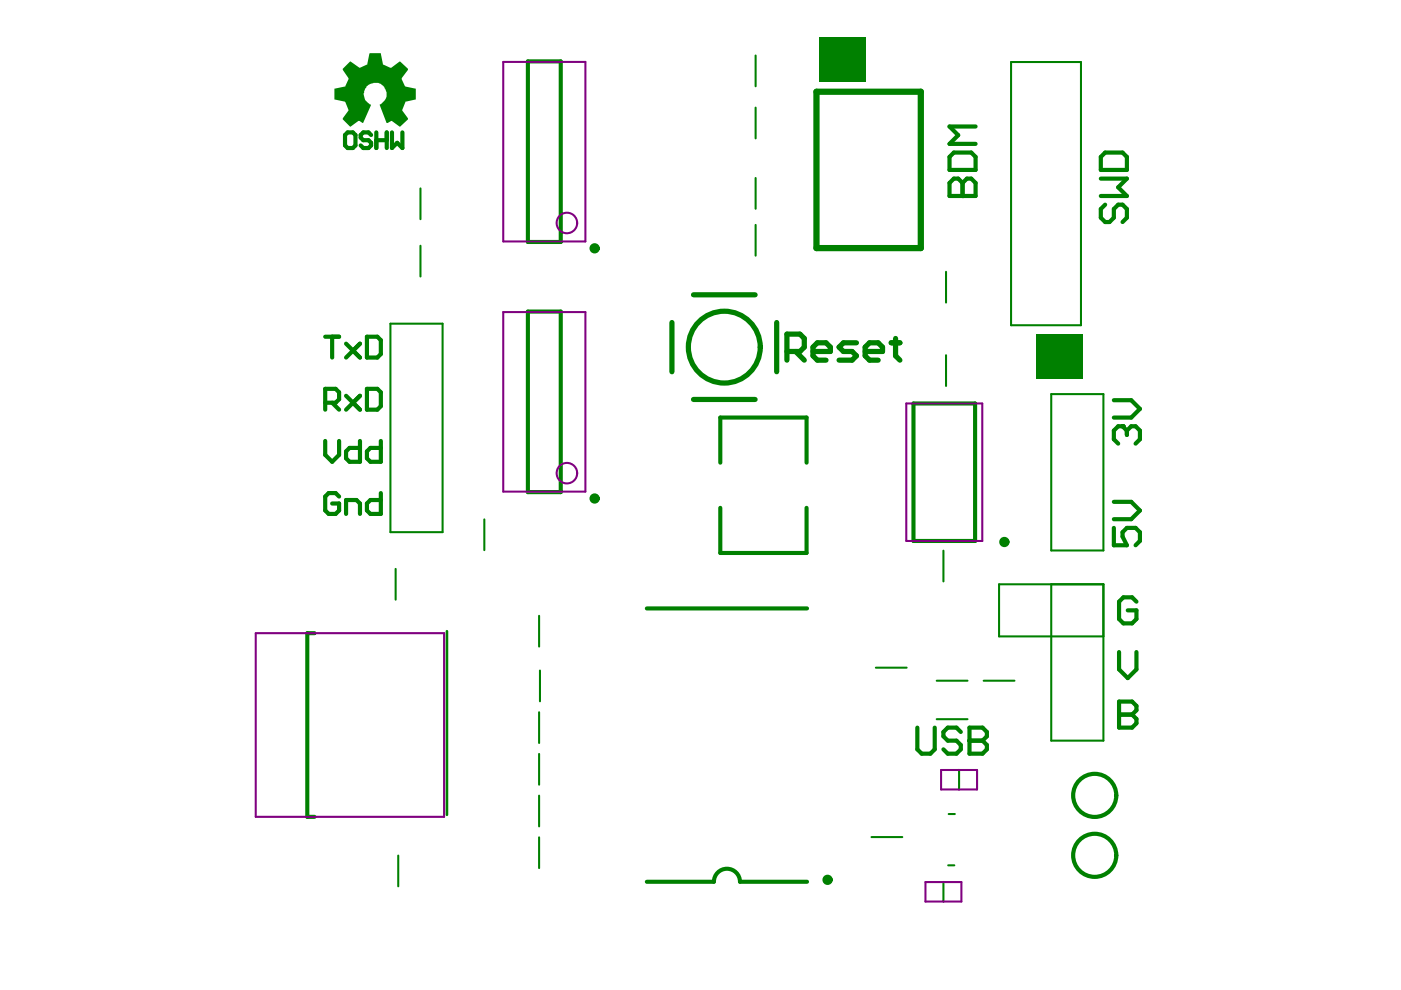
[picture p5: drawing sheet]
<svg xmlns="http://www.w3.org/2000/svg" width="297mm" height="210mm" viewBox="0 0 297 210" stroke-linecap="round" stroke-linejoin="round" font-family="sans-serif">
<g fill="#008000">
<path d="M223.9 71.1l3.3 6.1h-7.2z"/>
<path d="M175.4 11.2h7.2l-3.9 6.1z"/>
</g>
<g fill="none" stroke="#008000" stroke-width=".44">
<path d="M160.2 11.8v6.5M214.4 13.2h14.8v55.8h-14.8zM89.1 39.9v6.6M160.2 22.8v6.5M160.2 37.7v6.6M89.1 52.1v6.5M160.2 47.7v6.5M200.6 57.6v6.6M82.8 68.6h11v44.2h-11zM200.6 75.3v6.5M222.9 83.6h11v33.1h-11zM102.7 110.1v6.5"/>
<path d="M200 116.8v6.5M83.9 120.6v6.5M114.3 130.6v6.5M222.9 123.9v33.1h11v-33.1h-22.1v11h22.1M114.3 151v6.5M114.3 159.9v6.5M114.5 142.2v6.5M185.7 141.6h6.5M198.6 144.3h6.5M198.6 152.5h6.5M208.6 144.3h6.5M114.3 168.7v6.5"/>
<path d="M114.3 177.5v6.6M184.8 177.5h6.5M201.1 172.6h1.3M203.3 163.2v4.2M84.4 181.4v6.5M200 187v4.2M201 183.5h1.3"/>
</g>
<path d="M142.5 68.4v10.4M147 62.5h13.1M164.7 68.4v10.4M147 84.7h13.1" fill="none" stroke="#008000" stroke-width="1.1"/>
<path d="M94.8 133.8v39" fill="none" stroke="#008000" stroke-width=".55"/>
<path d="M111.9 13h7v38.3h-7zM111.9 66.1h7v38.2h-7zM152.7 98.1v-9.6h18.3v9.6M193.7 85.5h13v29.2h-13zM152.7 107.7v9.5h18.3v-9.5M66.7 134.3h-1.5v38.9h1.5M137.1 129h34M137.1 187h14.3M156.9 187h14.2" fill="none" stroke="#008000" stroke-width=".87"/>
<path d="M173.1 19.5h22.1v33.1h-22.1z" fill="none" stroke="#008000" stroke-width="1.3"/>
<g fill="#008000">
<path d="M219.6 70.8h9.9v9.4h-9.9z" fill-rule="evenodd"/>
<path d="M173.7 7.8h9.9v9.4h-9.9z" fill-rule="evenodd"/>
</g>
<path d="M166.8 74.5h2.8l.9-.9v-1.8l-.9-1h-2.8v5.6M168.7 74.5l1.8 1.9M172.4 74.5h3.7v-.9l-1-.9h-1.8l-.9 .9v1.8l.9 1h1.8M181.6 72.7h-2.8l-.9 .9 .9 .9h1.9l.9 .9-.9 1h-2.8M183.4 74.5h3.7v-.9l-.9-.9h-1.9l-.9 .9v1.8l.9 1h1.9M189 72.7h1.8M189.9 71.8v3.6l.9 1" fill="none" stroke="#008000" stroke-width="1.1"/>
<path d="M72.7 14.6l1.5-1.6 2 1.4 1.7-.7 .5-2.4h2.3l.5 2.4 1.5 .7h.3l1.8-1.4 1.7 1.6v.2l-1.3 1.8v.2l.7 1.5 2.3 .5v2.3l-2.3 .5-.6 1.7 1.2 1.8v.2l-1.7 1.6-1.7-1.3-1.1 .5-1.5-3.9a2.44 2.44 0 0 0 1.3-3.2 2.44 2.44 0 0 0-3.2-1.3 2.44 2.44 0 0 0-1.3 3.2l.1 .3 1.2 1.1-1.6 3.8-1-.5-1.8 1.3-1.5-1.6v-.2l1.2-1.7-.7-1.7-2.3-.6v-2.3l2.3-.5 .7-1.5v-.2l-1.2-1.8z" fill="#008000"/>
<path d="M73.7 28.1h1.1l.6 .5v2.2l-.6 .6h-1.1l-.5-.6v-2.2zM78.7 28.6l-.6-.5h-1.1l-.5 .5v.6l.5 .5h1.1l.6 .6v.5l-.6 .6h-1.1l-.5-.6M79.8 29.7h2.2M79.8 28.1v3.3M82 28.1v3.3M83.1 28.1v3.3l1.1-1.1 1.1 1.1v-3.3M237.3 148.7v5.6h2.7l.9-.9v-1l-.9-.9h-2.7" fill="none" stroke="#008000" stroke-width=".88"/>
<circle cx="237.3" cy="151.5" r=".44" fill="#008000"/>
<path d="M201.3 41.6h5.5v-2.8l-.9-.9h-.9l-.9 .9v2.8M237.3 148.7h2.7l.9 1v.9l-.9 .9h-2.7" fill="none" stroke="#008000" stroke-width=".88"/>
<circle cx="204.1" cy="41.6" r=".44" fill="#008000"/>
<path d="M201.3 33.3l.9-1h3.7l.9 1v2.7h-5.5zM206.8 26.8h-5.5l1.9 1.9-1.9 1.8h5.5M201.3 41.6v-2.8l.9-.9h1l.9 .9v2.8M194.5 154.3v4.6l.9 .9h1.9l.9-.9v-4.6M203.7 155.2l-.9-.9h-1.9l-.9 .9v.9l.9 .9h1.9l.9 1v.9l-.9 .9h-1.9l-.9-.9M205.6 154.3v5.5h2.7l.9-.9v-.9l-.9-1h-2.7" fill="none" stroke="#008000" stroke-width=".88"/>
<circle cx="205.6" cy="157" r=".44" fill="#008000"/>
<g fill="none" stroke="#008000" stroke-width=".88">
<path d="M233.4 33.3l.9-1h3.7l.9 1v2.7h-5.5zM233.4 37.9h5.5l-1.8 1.8 1.8 1.9h-5.5M234.3 43.4l-.9 .9v1.9l.9 .9h.9l1-.9v-1.9l.9-.9h.9l.9 .9v1.9l-.9 .9M68.9 71.4h3M70.4 71.4v4.4M73.4 72.9l2.9 2.9M76.3 72.9l-2.9 2.9M77.8 71.4h2.2l.7 .7v3l-.7 .7h-2.2zM68.9 85.4h2.3l.7-.7v-1.5l-.7-.8h-2.3v4.5M68.9 93.5v2.9l1.5 1.5 1.5-1.5v-2.9M70.4 85.4l1.5 1.5M73.4 83.9l2.9 3"/>
<path d="M76.3 83.9l-2.9 3M76.3 93.5v4.4h-2.2l-.7-.7v-1.5l.7-.7h2.2M77.8 82.4h2.2l.7 .8v2.9l-.7 .8h-2.2zM80.7 93.5v4.4h-2.2l-.7-.7v-1.5l.7-.7h2.2M238 90.4h-.9l-.9 .9v1.8l.9 1M71.9 105.3l-.7-.8h-1.5l-.8 .8v2.9l.8 .8h1.5l.7-.8v-1.4h-1.5M73.4 109v-3h2.2l.7 .8v2.2M80.7 104.5v4.5h-2.2l-.7-.8v-1.4l.7-.8h2.2M237.3 138.3v3.6l1.8 1.9 1.8-1.9v-3.6M240.9 127.6l-.9-1h-1.8l-.9 1v3.7l.9 .9h1.8l.9-.9v-1.9h-1.8M205.6 154.3h2.7l.9 .9v.9l-.9 .9h-2.7"/>
</g>
<circle cx="238" cy="90.4" r=".44" fill="#008000"/>
<g fill="none" stroke="#008000" stroke-width=".88">
<path d="M236.2 84.9h3.6l1.9 1.8-1.9 1.8h-3.6M238 90.4l.9 .9M238.9 91.3v.9M238.9 91.3l.9-.9h1l.9 .9v1.8l-.9 1M236.2 111.9v3.7h2.7l-.9-1.8v-1l.9-.9h1.9l.9 .9v1.9l-.9 .9M236.2 106.4h3.6l1.9 1.8-1.9 1.9h-3.6"/>
<circle cx="232.1" cy="168.6" r="4.6"/>
<circle cx="232.1" cy="181.3" r="4.6"/>
</g>
<g fill="none" stroke="#008000" stroke-width="1.1">
<circle cx="126.1" cy="52.7" r=".54"/>
<circle cx="153.6" cy="73.6" r="7.6"/>
<circle cx="126.1" cy="105.7" r=".54"/>
<circle cx="212.9" cy="114.9" r=".54"/>
<circle cx="175.5" cy="186.5" r=".54"/>
</g>
<path d="M151.4 187a2.77 2.77 0 0 1 2.7-2.8 2.77 2.77 0 0 1 2.8 2.8" fill="none" stroke="#008000" stroke-width=".87"/>
<g fill="none" stroke="#800080" stroke-width=".44">
<path d="M106.7 13.1h17.4v38.1h-17.4zM106.7 66.2h17.4v38h-17.4zM192.2 85.5h16.1v29.2h-16.1zM54.2 134.3h40v38.9h-40zM199.5 163.3h7.7v4.1h-7.7zM196.2 187h7.6v4.1h-7.6z"/>
<circle cx="120.2" cy="47.3" r="2.18"/>
<circle cx="120.2" cy="100.3" r="2.18"/>
</g>
</svg>
